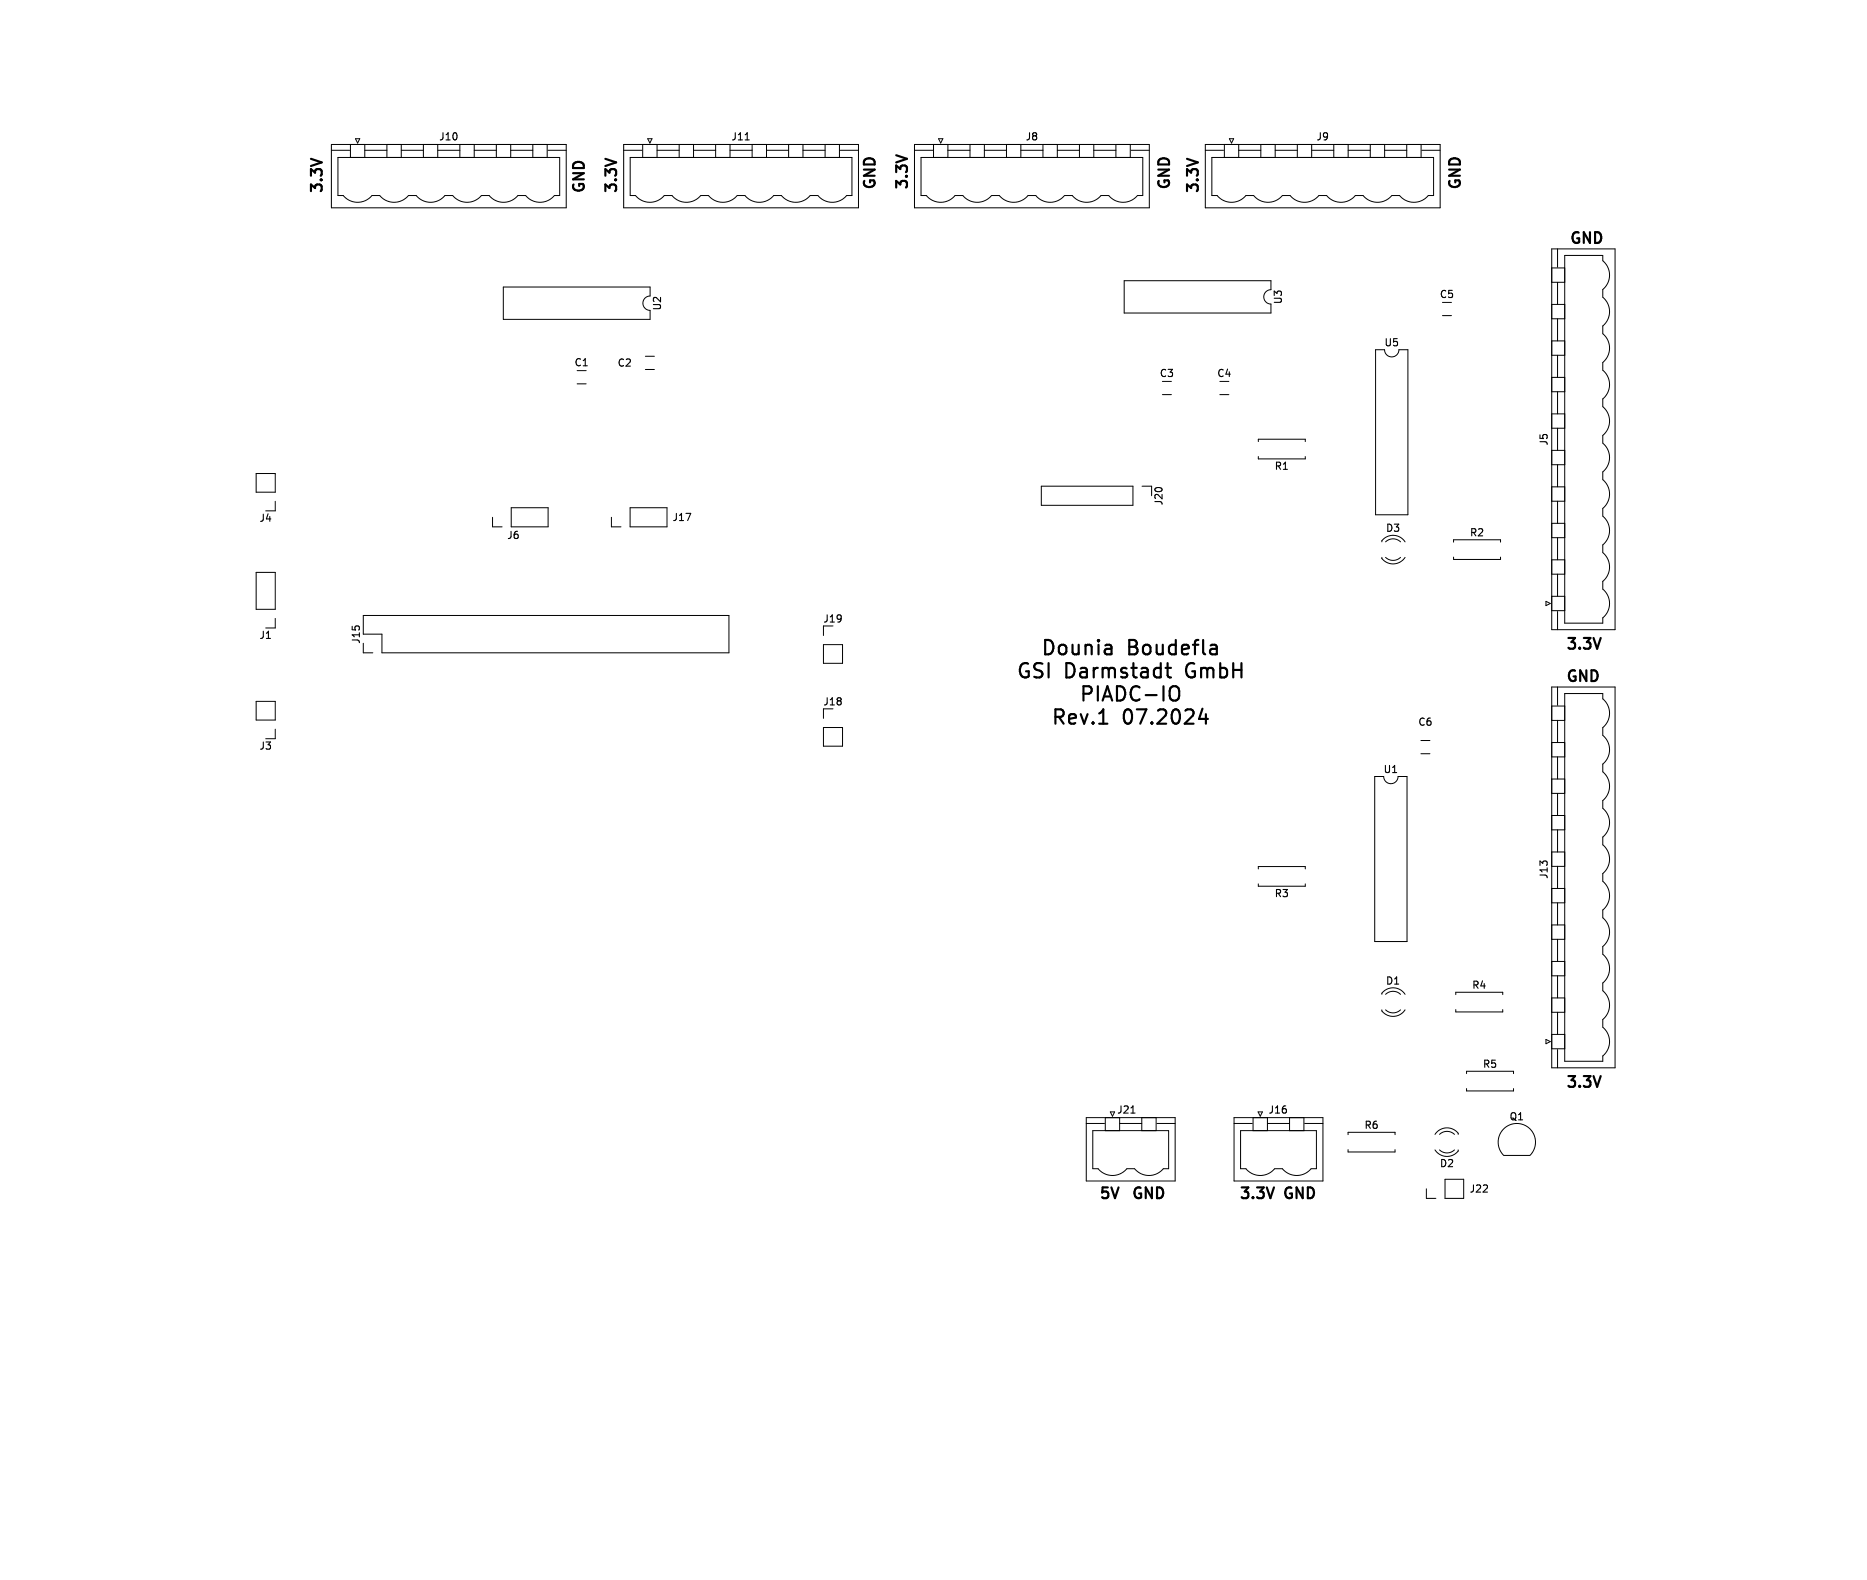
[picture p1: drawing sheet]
<svg xmlns="http://www.w3.org/2000/svg" width="260mm" height="220mm" viewBox="0 0 260 220" stroke-linecap="round" stroke-linejoin="round" font-family="sans-serif">
<defs><g id="words">
<g font-size="2.8">
<text x="141.4" y="94.9">GSI</text>
<text x="144.8" y="91.6">Dounia</text>
<text x="148.3" y="94.9">Darmstadt</text>
<text x="157" y="91.6">Boudefla</text>
<text x="165.5" y="94.9">GmbH</text>
<text x="146.2" y="101.3">Rev.1</text>
<text x="150.2" y="98.1">PIADC-IO</text>
<text x="156.4" y="101.3">07.2024</text>
</g>
<g font-size="2.1">
<text x="45" y="27" transform="rotate(-90 45 27)">3.3V</text>
<text x="81.5" y="27" transform="rotate(-90 81.5 27)">GND</text>
<text x="86" y="27" transform="rotate(-90 86 27)">3.3V</text>
<text x="122" y="26.5" transform="rotate(-90 122 26.5)">GND</text>
<text x="126.5" y="26.5" transform="rotate(-90 126.5 26.5)">3.3V</text>
<text x="163" y="26.5" transform="rotate(-90 163 26.5)">GND</text>
<text x="167" y="27" transform="rotate(-90 167 27)">3.3V</text>
<text x="203.5" y="26.5" transform="rotate(-90 203.5 26.5)">GND</text>
<text x="218.5" y="34">GND</text>
<text x="218" y="95">GND</text>
<text x="218" y="90.5">3.3V</text>
<text x="218" y="151.5">3.3V</text>
<text x="153" y="167">5V</text>
<text x="157.5" y="167">GND</text>
<text x="172.5" y="167">3.3V</text>
<text x="178.5" y="167">GND</text>
</g>
<g font-size="1.4">
<text x="61" y="19.7">J10</text>
<text x="101.7" y="19.7">J11</text>
<text x="142.7" y="19.7">J8</text>
<text x="183.2" y="19.7">J9</text>
<text x="200.4" y="41.7">C5</text>
<text x="92.3" y="43.3" transform="rotate(-90 92.3 43.3)">U2</text>
<text x="178.7" y="42.5" transform="rotate(-90 178.7 42.5)">U3</text>
<text x="79.9" y="51.2">C1</text>
<text x="85.9" y="51.2">C2</text>
<text x="161.4" y="52.7">C3</text>
<text x="169.4" y="52.7">C4</text>
<text x="192.7" y="48.4">U5</text>
<text x="177.4" y="65.6">R1</text>
<text x="215.7" y="62.1" transform="rotate(-90 215.7 62.1)">J5</text>
<text x="162.1" y="70.5" transform="rotate(-90 162.1 70.5)">J20</text>
<text x="36" y="72.9">J4</text>
<text x="70.5" y="75.2">J6</text>
<text x="93.5" y="72.8">J17</text>
<text x="192.9" y="74.2">D3</text>
<text x="204.6" y="74.9">R2</text>
<text x="36" y="89.2">J1</text>
<text x="50.3" y="89.8" transform="rotate(-90 50.3 89.8)">J15</text>
<text x="114.5" y="86.9">J19</text>
<text x="114.5" y="98.4">J18</text>
<text x="197.4" y="101.3">C6</text>
<text x="36" y="104.6">J3</text>
<text x="192.6" y="107.8">U1</text>
<text x="177.4" y="125.1">R3</text>
<text x="215.7" y="122.5" transform="rotate(-90 215.7 122.5)">J13</text>
<text x="192.9" y="137.3">D1</text>
<text x="204.9" y="137.9">R4</text>
<text x="206.4" y="148.9">R5</text>
<text x="155.5" y="155.3">J21</text>
<text x="176.5" y="155.3">J16</text>
<text x="189.9" y="157.4">R6</text>
<text x="210.1" y="156.2">Q1</text>
<text x="200.4" y="162.7">D2</text>
<text x="204.5" y="166.3">J22</text>
</g>
</g></defs>
<path d="M154.5 89.8l.3 .3v1M154.8 91l-.7 .1M154.8 90.2l-.7 .1M162.3 93h.8M162.6 92.3v1.7l.1 .2 .4 .1M163.4 95.5a.67 .67 0 0 1 .8 .7v.7a.67 .67 0 0 1-.8 .6M167.5 98.7l-.5 1.4h1.2M167.9 99.4v1.4M168.8 89.8h.4l.3 .3v1M169.5 91l-.7 .1M169.5 90.2l-.7 .1M153.1 100.8h1.1" fill="none" stroke="#000" stroke-width=".3"/>
<path d="M103.8 19.5h.5M157.5 155h.6" fill="none" stroke="#000" stroke-width=".15"/>
<g fill="none" stroke="#000" stroke-width=".14">
<path d="M49.5 19.3h.6l-.3 .6zM90.2 19.3h.6l-.3 .6zM130.7 19.3h.6l-.3 .6zM171.2 19.3h.6l-.3 .6zM46.2 20.9h2.5M46.2 20.1h32.6v8.8h-32.6zM48.8 20.1v1.8M50.8 20.9h3.1M50.8 20.1v1.8M53.9 20.1v1.8M55.9 20.9h3.1M55.9 20.1v1.8"/>
<path d="M56.9 27.2h1.1a2.59 2.59 0 0 0 3.9 0M59 20.1v1.8M61 20.9h3M61 20.1v1.8M62 27.2h1a2.59 2.59 0 0 0 4 0M64 20.1v1.8M66 20.9h3.1M66 20.1v1.8M67 27.2h1.1a2.59 2.59 0 0 0 4 0M69.1 20.1v1.8M70.1 40h20.4v1.2a1 1 0 0 0-1 1 1 1 0 0 0 1 1v1.3h-20.4zM71.1 20.9h3.1"/>
<path d="M71.1 20.1v1.8M72.1 27.2h1.1a2.59 2.59 0 0 0 4 0h.7v-5.3h-30.8v5.3h.7a2.59 2.59 0 0 0 4 0h1.1a2.59 2.59 0 0 0 4 0M74.2 20.1v1.8M76.2 20.1v1.8M76.3 20.9h2.5M86.8 20.9h2.6M86.8 20.1h32.7v8.8h-32.7zM89.5 20.1v1.8M91.5 20.9h3.1M91.5 20.1v1.8M94.6 20.1v1.8M96.6 20.9h3.1"/>
<path d="M96.6 20.1v1.8M97.6 27.2h1.1a2.59 2.59 0 0 0 3.9 0M99.7 20.1v1.8M101.7 20.9h3M101.7 20.1v1.8M102.7 27.2h1a2.59 2.59 0 0 0 4 0M104.7 20.1v1.8M106.7 20.9h3.1M106.7 20.1v1.8M107.7 27.2h1.1a2.59 2.59 0 0 0 4 0M109.8 20.1v1.8M111.8 20.9h3.1"/>
<path d="M111.8 20.1v1.8M112.8 27.2h1.1a2.59 2.59 0 0 0 4 0M114.9 20.1v1.8M116.9 20.1v1.8M117 20.9h2.5M117.9 27.2h.7v-5.3h-30.8v5.3h.7a2.59 2.59 0 0 0 4 0h1.1a2.59 2.59 0 0 0 4 0M127.4 20.1h32.6v8.8h-32.6zM127.4 20.9h2.5M130 20.1v1.8M132 20.9h3.1M132 20.1v1.8M135.1 20.1v1.8"/>
<path d="M137.1 20.9h3.1M137.1 20.1v1.8M140.2 20.1v1.8M142.2 20.9h3M142.2 20.1v1.8M145.2 20.1v1.8M147.2 20.9h3.1M147.2 20.1v1.8M150.3 20.1v1.8M152.3 20.9h3.1M152.3 20.1v1.8M155.4 20.1v1.8"/>
<path d="M156.6 39.1h20.4v1.2a1 1 0 0 0-1 1 1 1 0 0 0 1 1v1.3h-20.4zM157.4 20.1v1.8M157.5 20.9h2.5M158.4 27.2h.7v-5.3h-30.8v5.3h.7a2.59 2.59 0 0 0 4 0h1.1a2.59 2.59 0 0 0 4 0h1.1a2.59 2.59 0 0 0 3.9 0h1.1a2.59 2.59 0 0 0 4 0h1.1a2.59 2.59 0 0 0 4 0h1.1a2.59 2.59 0 0 0 4 0M167.9 20.9h2.5M167.9 20.1h32.7v8.8h-32.7zM170.5 20.1v1.8M172.5 20.9h3.1M172.5 20.1v1.8M173.5 27.2h1.1a2.59 2.59 0 0 0 4 0h1.1a2.59 2.59 0 0 0 4 0h1a2.59 2.59 0 0 0 4 0h1.1a2.59 2.59 0 0 0 4 0h1.1a2.59 2.59 0 0 0 4 0h.7v-5.3h-30.8v5.3h.7a2.59 2.59 0 0 0 4 0M175.6 20.1v1.8M177.6 20.9h3.1"/>
<path d="M177.6 20.1v1.8M180.7 20.1v1.8M182.7 20.9h3M182.7 20.1v1.8M185.7 20.1v1.8M187.7 20.9h3.1M187.7 20.1v1.8M190.8 20.1v1.8M192.8 20.9h3.1M192.8 20.1v1.8M195.9 20.1v1.8M197.9 20.1v1.8"/>
<path d="M198 20.9h2.6M216.1 34.7h8.8v53h-8.8zM216.1 37.3h1.8M216.1 39.3h1.8M216.9 34.7v2.5M216.9 39.3v3.1M223.2 36.3v-.7h-5.3v51.2h5.3v-.8a2.59 2.59 0 0 0 0-4M223.2 36.3a2.59 2.59 0 0 1 0 4v1.1M80.4 53.4h1.2M89.9 49.6h1.2M89.9 51.4h1.2M161.9 54.9h1.2"/>
<path d="M169.9 54.9h1.2M191.6 48.7h1.2a1 1 0 0 0 1 1 1 1 0 0 0 1-1h1.3v23h-4.5zM200.9 43.9h1.2M216.1 42.4h1.8M216.1 47.5h1.8M216.1 52.5h1.8M216.1 57.6h1.8M216.1 44.4h1.8M216.1 49.5h1.8M216.1 54.5h1.8M216.1 59.6h1.8M216.9 44.4v3.1"/>
<path d="M216.9 49.5v3M216.9 54.5v3.1M216.9 59.6v3.1M223.2 41.4a2.59 2.59 0 0 1 0 4v1.1M223.2 46.5a2.59 2.59 0 0 1 0 4v1M223.2 51.6a2.59 2.59 0 0 1 0 3.9v1.1M223.2 56.6a2.59 2.59 0 0 1 0 4v1.1M35.7 65.9h2.6v2.6h-2.6zM35.7 79.7h2.6v5.1h-2.6zM38.3 69.8v1.3h-1.3M68.6 72v1.4h1.3M71.2 70.7h5.1v2.7h-5.1z"/>
<path d="M85.1 72v1.4h1.4M87.7 70.7h5.2v2.7h-5.2zM145 67.7h12.8v2.7h-12.8zM159 67.7h1.4v1.3M175.2 61.5v-.3h6.6v.3M175.2 63.6v.3h6.6v-.3M192.4 75.4a1.41 1.41 0 0 1 1.2-.8 1.99 1.99 0 0 1 2.1 .8M193 75.4a1.5 1.5 0 0 1 2 0M195 77.6a1.5 1.5 0 0 1-2 0M195.7 77.6a1.99 1.99 0 0 1-3.3 .2v-.2M202.4 75.5v-.3h6.6v.3M202.4 77.6v.3h6.6v-.3"/>
<path d="M216.1 62.7h1.8M216.1 67.8h1.8M216.1 72.9h1.8M216.1 77.9h1.8M216.1 64.7h1.8M216.1 69.8h1.8M216.1 74.9h1.8M216.1 79.9h1.8M216.9 64.7v3.1M216.9 69.8v3.1M216.9 74.9v3M216.9 79.9v3.1"/>
<path d="M223.2 61.7a2.59 2.59 0 0 1 0 4v1.1M223.2 66.8a2.59 2.59 0 0 1 0 4v1.1M223.2 71.9a2.59 2.59 0 0 1 0 4v1M223.2 77a2.59 2.59 0 0 1 0 3.9v1.1M35.7 97.7h2.6v2.6h-2.6zM38.3 86.1v1.3h-1.3M50.6 85.7h50.9v5.2h-48.3v-2.6h-2.6zM50.6 89.6v1.3h1.3M114.7 87.2v1.3M114.7 89.8h2.6v2.6h-2.6zM114.7 98.7v1.3M215.3 83.7l.6 .3-.6 .3z"/>
<path d="M216.1 95.7h8.8v53h-8.8zM216.1 83h1.8M216.1 85h1.8M216.1 98.3h1.8M216.9 85.1v2.6M216.9 95.7v2.5M223.2 97.3v-.7h-5.3v51.2h5.3v-.8a2.59 2.59 0 0 0 0-4M223.2 97.3a2.59 2.59 0 0 1 0 4v1.1M38.3 101.5v1.4h-1.3M114.7 101.3h2.6v2.6h-2.6zM191.4 108.1h1.3a1 1 0 0 0 1 1 1 1 0 0 0 1-1h1.2v23h-4.5zM197.9 103.1h1.2"/>
<path d="M197.9 104.9h1.2M216.1 103.4h1.8M216.1 108.5h1.8M216.1 113.5h1.8M216.1 118.6h1.8M216.1 100.3h1.8M216.1 105.4h1.8M216.1 110.5h1.8M216.1 115.5h1.8M216.9 100.3v3.1M216.9 105.4v3.1M216.9 110.5v3"/>
<path d="M216.9 115.5v3.1M223.2 102.4a2.59 2.59 0 0 1 0 4v1.1M223.2 107.5a2.59 2.59 0 0 1 0 4v1M223.2 112.6a2.59 2.59 0 0 1 0 3.9v1.1M223.2 117.6a2.59 2.59 0 0 1 0 4v1.1M175.2 121v-.3h6.6v.3M175.2 123.1v.3h6.6v-.3M192.4 138.4a1.41 1.41 0 0 1 1.2-.8 1.99 1.99 0 0 1 2.1 .8M193 138.4a1.5 1.5 0 0 1 2 0M202.7 138.5v-.3h6.6v.3M216.1 123.7h1.8M216.1 128.8h1.8"/>
<path d="M216.1 133.9h1.8M216.1 138.9h1.8M216.1 120.6h1.8M216.1 125.7h1.8M216.1 130.8h1.8M216.1 135.9h1.8M216.9 120.6v3.1M216.9 125.7v3.1M216.9 130.8v3.1M216.9 135.9v3M223.2 122.7a2.59 2.59 0 0 1 0 4v1.1M223.2 127.8a2.59 2.59 0 0 1 0 4v1.1"/>
<path d="M223.2 132.9a2.59 2.59 0 0 1 0 4v1M223.2 138a2.59 2.59 0 0 1 0 3.9v1.1M151.3 155.6h12.3v8.8h-12.3zM151.3 156.4h2.5M153.9 155.6v1.8M154.6 154.8h.6l-.3 .6zM155.9 156.4h3.1M155.9 155.6v1.8M159 155.6v1.8M161 155.6v1.8M161.1 156.4h2.5M171.9 156.4h2.5"/>
<path d="M171.9 155.6h12.3v8.8h-12.3zM174.5 155.6v1.8M175.2 154.8h.6l-.3 .6zM176.5 156.4h3.1M176.5 155.6v1.8M179.6 155.6v1.8M181.6 155.6v1.8M181.7 156.4h2.5M187.7 158v-.3h6.6v.3M195 140.6a1.5 1.5 0 0 1-2 0M195.7 140.6a1.99 1.99 0 0 1-3.3 .2v-.2M202.5 157.9a1.5 1.5 0 0 0-2 0"/>
<path d="M202.7 140.6v.3h6.6v-.3M203.1 157.9a1.45 1.45 0 0 0-1.2-.8 1.99 1.99 0 0 0-2.1 .8M204.2 149.5v-.3h6.6v.3M204.2 151.6v.3h6.6v-.3M215.3 144.7l.6 .3-.6 .3zM216.1 144h1.8M216.1 140.9h1.8M216.1 146h1.8M216.9 140.9v3.1M216.9 146.1v2.6M156.9 162.7h1.1a2.59 2.59 0 0 0 4 0M162 162.7h.7v-5.3h-10.5v5.3h.7a2.59 2.59 0 0 0 4 0"/>
<path d="M177.5 162.7h1.1a2.59 2.59 0 0 0 4 0M182.6 162.7h.7v-5.3h-10.5v5.3h.7a2.59 2.59 0 0 0 4 0M187.7 160.1v.3h6.6v-.3M198.6 165.5v1.4h1.4M199.8 160.1a1.99 1.99 0 0 0 3.3 .2v-.2M200.5 160.1a1.5 1.5 0 0 0 2 0M201.2 164.2h2.6v2.7h-2.6zM209.4 160.9a2.6 2.6 0 0 1 0-3.7 2.6 2.6 0 0 1 3.7 0 2.6 2.6 0 0 1 0 3.7M209.4 160.9h3.6"/>
</g>
<use href="#words"/>
</svg>
